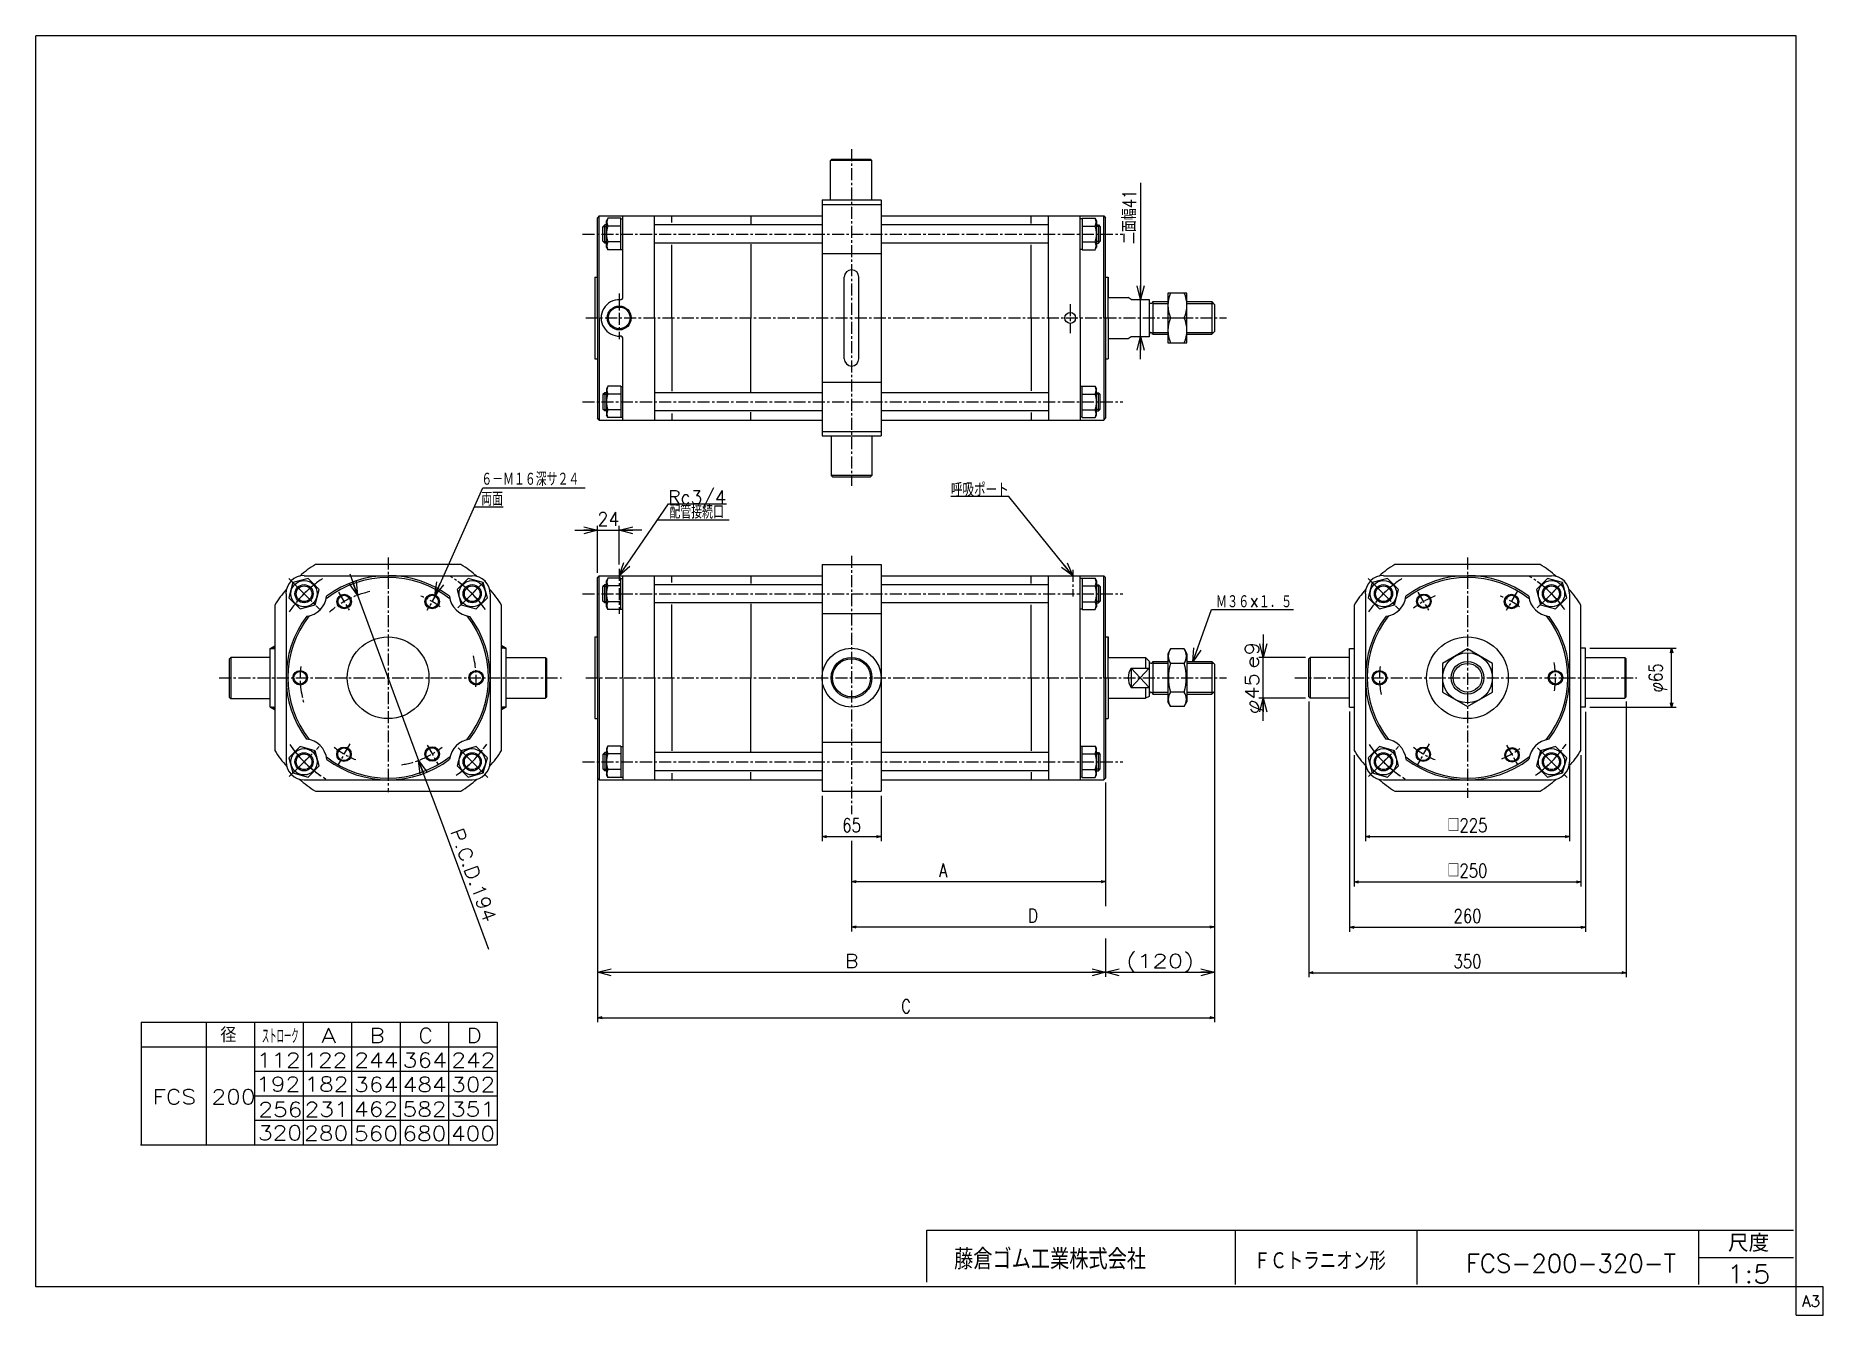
# Model space of a CAD drawing. Header units: millimetres. Extents: x -985 to 985, y -705 to 705.
import ezdxf
from ezdxf.enums import TextEntityAlignment as Align

# ---------------------------------------------------------------- set-up
doc = ezdxf.new("R2010")
doc.units = ezdxf.units.MM
doc.header["$LTSCALE"] = 0.416667
doc.linetypes.add('CENTER', pattern=[50.8, 31.75, -6.35, 6.35, -6.35])
doc.layers.add('ZUWAKU', color=7, linetype='Continuous')
doc.styles.add('dcStyle0', font='txt.shx', dxfattribs={"width": 0.8, "bigfont": 'bigfont'})
doc.dimstyles.new('DaDimRotatedStyle', dxfattribs={"dimtxt": 15, "dimasz": 5.000003, "dimexe": 5, "dimexo": 1.666667, "dimgap": 5, "dimtad": 3, "dimdsep": 46, "dimtxsty": 'dcStyle0', "dimblk1": 'OPEN30', "dimblk2": 'OPEN30', "dimsah": 1, "dimcen": 0.09, "dimclrd": 4, "dimclre": 4, "dimclrt": 4, "dimadec": 0, "dimazin": 2, "dimtfac": 1, "dimtdec": 4, "dimtmove": 0, "dimatfit": 0, "dimfxl": 1, "dimarcsym": 0})

msp = doc.modelspace()

# ---------------------------------------------------------------- texts
at = {"color": 4, "style": 'dcStyle0'}
for s, height, width, p, p2 in [('６－Ｍ１６深サ２４', 15, 0.666667, (-493.957, 208.798), (-385.957, 208.798)), ('両面', 15, 0.666667, (-493.957, 187.103), (-469.957, 187.103)), ('配管接続口', 15, 0.666667, (-286.626, 172.861), (-226.626, 172.861)), ('Ｍ３６×１．５', 15, 0.666667, (315.666, 73.791), (399.666, 73.791)), ('   径', 16.2, 0.952381, (-828.578, -404.216), (-763.778, -404.216)), ('ストローク', 16.2, 0.416667, (-735.779, -405.574), (-695.279, -405.574)), ('FCS-200-320-T', 20, 0.89, (591.31, -657.805), (822.71, -657.805)), ('1:5', 20, 0.8, (878.946, -669.572), (926.946, -669.572))]:
    msp.add_text(s, height=height, dxfattribs=dict(at, width=width)).set_placement(p, p2, align=Align.FIT)
for s, p, p2 in [('A', (-670.329, -404.906), (-654.129, -404.906)), ('B', (-616.875, -404.906), (-600.675, -404.906)), ('C', (-563.421, -404.906), (-547.221, -404.906)), ('D', (-509.967, -404.906), (-493.767, -404.906)), ('112', (-741.592, -431.959), (-692.992, -431.959)), ('122', (-690.174, -431.842), (-641.574, -431.842)), ('244', (-633.965, -431.906), (-585.365, -431.906)), ('364', (-580.511, -431.906), (-531.911, -431.906)), ('242', (-527.057, -431.906), (-478.457, -431.906)), ('192', (-742.139, -458.316), (-693.539, -458.316)), ('182', (-688.937, -458.513), (-640.337, -458.513)), ('364', (-634.109, -458.906), (-585.509, -458.906)), ('484', (-580.655, -458.906), (-532.055, -458.906)), ('302', (-527.201, -458.906), (-478.601, -458.906)), ('FCS 200', (-856.129, -472.406), (-742.729, -472.406)), ('256', (-739.697, -486.414), (-691.097, -486.414)), ('231', (-688.676, -486.185), (-640.076, -486.185)), ('462', (-634.253, -485.906), (-585.653, -485.906)), ('582', (-580.799, -485.906), (-532.199, -485.906)), ('351', (-527.345, -485.906), (-478.745, -485.906)), ('320', (-740.07, -512.131), (-691.47, -512.131)), ('280', (-689.225, -512.513), (-640.625, -512.513)), ('560', (-634.396, -512.906), (-585.796, -512.906)), ('680', (-580.943, -512.906), (-532.343, -512.906)), ('400', (-527.489, -512.906), (-478.889, -512.906))]:
    msp.add_text(s, height=16.2, dxfattribs=at).set_placement(p, p2, align=Align.FIT)
at = {"layer": 'ZUWAKU', "color": 4, "style": 'dcStyle0'}
for s, height, width, p, p2 in [('藤倉ゴム工業株式会社', 22.5, 0.783333, (27.122, -654.479), (238.622, -654.479)), ('尺度', 19, 0.991667, (880.134, -635.093), (925.354, -635.093)), ('ＦＣトラニオン形', 20, 0.758333, (357.359, -655.13), (502.959, -655.13))]:
    msp.add_text(s, height=height, dxfattribs=dict(at, width=width)).set_placement(p, p2, align=Align.FIT)
at = {"layer": 'ZUWAKU', "color": 7, "style": 'dcStyle0', "width": 0.8}
msp.add_text('A3', height=12.5, dxfattribs=at).set_placement((961.537, -695.625), (981.537, -695.625), align=Align.FIT)

# ---------------------------------------------------------------- blocks, each defined once
blk = doc.blocks.new('DC_GROUP_Φ200_1')
at = {"color": 4, "linetype": 'Continuous', "lineweight": 18}
for p, q in [((290.3, 15.2), (291.5, 30.6)), ((290.3, 15.2), (295.3, 29.3)), ((299.1, 27.9), (290.3, 15.2))]:
    blk.add_line(p, q, dxfattribs=at)
blk = doc.blocks.new('DC_GROUP_Φ200_2')
at = {"color": 4, "linetype": 'Continuous', "lineweight": 18}
for p, q in [((-545.3, 88), (-542.9, 103.3)), ((-545.3, 88), (-539.2, 101.7)), ((-535.5, 100), (-545.3, 88))]:
    blk.add_line(p, q, dxfattribs=at)
blk = doc.blocks.new('DC_GROUP_Φ200_3')
at = {"color": 4, "linetype": 'Continuous', "lineweight": 25}
for p, q in [((-701.5, 102.4), (-706, 85.6)), ((-684.8, 106.9), (-701.5, 102.4)), ((-672.5, 94.6), (-684.8, 106.9)), ((-706, 85.6), (-693.7, 73.4)), ((-677, 77.9), (-672.5, 94.6)), ((-693.7, 73.4), (-677, 77.9))]:
    blk.add_line(p, q, dxfattribs=at)
for radius in [14.5, 10, 8.65]:
    blk.add_circle((-689.3, 90.1), radius, dxfattribs=at)
blk = doc.blocks.new('DC_GROUP_Φ200_4')
at = {"color": 4, "linetype": 'Continuous', "lineweight": 25}
for p, q in [((-499.5, -78.4), (-516.3, -82.9)), ((-487.3, -90.6), (-499.5, -78.4)), ((-516.3, -82.9), (-520.7, -99.6)), ((-491.8, -107.4), (-487.3, -90.6)), ((-520.7, -99.6), (-508.5, -111.9)), ((-508.5, -111.9), (-491.8, -107.4))]:
    blk.add_line(p, q, dxfattribs=at)
for radius in [14.5, 10, 8.65]:
    blk.add_circle((-504, -95.1), radius, dxfattribs=at)
blk = doc.blocks.new('DC_GROUP_Φ200_5')
at = {"color": 4, "linetype": 'Continuous', "lineweight": 25}
for p, q in [((-508.5, 106.9), (-520.7, 94.6)), ((-491.8, 102.4), (-508.5, 106.9)), ((-487.3, 85.6), (-491.8, 102.4)), ((-520.7, 94.6), (-516.3, 77.9)), ((-499.5, 73.4), (-487.3, 85.6)), ((-516.3, 77.9), (-499.5, 73.4))]:
    blk.add_line(p, q, dxfattribs=at)
for radius in [14.5, 10, 8.65]:
    blk.add_circle((-504, 90.1), radius, dxfattribs=at)
blk = doc.blocks.new('DC_GROUP_Φ200_6')
at = {"color": 4, "linetype": 'Continuous', "lineweight": 25}
for p, q in [((-693.7, -78.4), (-706, -90.6)), ((-677, -82.9), (-693.7, -78.4)), ((-706, -90.6), (-701.5, -107.4)), ((-672.5, -99.6), (-677, -82.9)), ((-701.5, -107.4), (-684.8, -111.9)), ((-684.8, -111.9), (-672.5, -99.6))]:
    blk.add_line(p, q, dxfattribs=at)
for radius in [14.5, 10, 8.65]:
    blk.add_circle((-689.3, -95.1), radius, dxfattribs=at)
blk = doc.blocks.new('DC_GROUP_Φ200_7')
at = {"color": 4, "linetype": 'Continuous', "lineweight": 25}
for p, q in [((-354.4, -77.7), (-356, -80.5)), ((-340, -77.7), (-354.4, -77.7)), ((-340, -77.7), (-340, -112.3)), ((-340, -78.1), (-340, -111.9)), ((-340, -78.1), (-337.9, -78.1)), ((-356, -80.5), (-356, -109.5)), ((-340, -86.3), (-354.4, -86.3)), ((-354.4, -112.3), (-356, -109.5)), ((-340, -103.7), (-354.4, -103.7)), ((-340, -112.3), (-354.4, -112.3)), ((-340, -111.9), (-337.9, -111.9))]:
    blk.add_line(p, q, dxfattribs=at)
for centre, radius, start, end in [((-346.9, -82), 8.66, 150, 210), ((-332.2, -95), 23.8, 158.7017, 201.2983), ((-346.9, -108), 8.66, 150, 210)]:
    blk.add_arc(centre, radius, start, end, dxfattribs=at)
blk = doc.blocks.new('DC_GROUP_Φ200_8')
at = {"color": 4, "linetype": 'Continuous', "lineweight": 25}
for p, q in [((168.2, -78.1), (166.1, -78.1)), ((168.2, -112.3), (168.2, -77.7)), ((168.2, -77.7), (182.6, -77.7)), ((168.2, -111.9), (168.2, -78.1)), ((182.6, -77.7), (184.2, -80.5)), ((168.2, -86.3), (182.6, -86.3)), ((184.2, -109.5), (184.2, -80.5)), ((168.2, -111.9), (166.1, -111.9)), ((168.2, -103.7), (182.6, -103.7)), ((168.2, -112.3), (182.6, -112.3)), ((182.6, -112.3), (184.2, -109.5))]:
    blk.add_line(p, q, dxfattribs=at)
for centre, radius, start, end in [((175.1, -82), 8.66, 330, 30), ((160.3, -95), 23.8, 338.7017, 21.2983), ((175.1, -108), 8.66, 330, 30)]:
    blk.add_arc(centre, radius, start, end, dxfattribs=at)
blk = doc.blocks.new('DC_GROUP_Φ200_9')
at = {"color": 4, "linetype": 'Continuous', "lineweight": 25}
for p, q in [((265.7, 29.3), (262.7, 24)), ((262.7, 24), (262.7, -29)), ((280.6, 29.3), (265.7, 29.3)), ((280.6, 29.3), (283.7, 24)), ((283.7, 24), (283.7, -29)), ((280.6, 13.4), (265.7, 13.4)), ((280.6, -18.4), (265.7, -18.4)), ((265.7, -34.3), (262.7, -29)), ((280.6, -34.3), (265.7, -34.3)), ((280.6, -34.3), (283.7, -29))]:
    blk.add_line(p, q, dxfattribs=at)
for centre, radius, start, end in [((277.3, 21.3), 14.1, 145.6111, 214.3889), ((269, 21.3), 14.1, 325.6111, 34.3889), ((315.8, -2.5), 52.5, 162.4111, 197.5889), ((230.5, -2.5), 52.5, 342.4111, 17.5889), ((277.3, -26.3), 14.1, 145.6111, 214.3889), ((269, -26.3), 14.1, 325.6111, 34.3889)]:
    blk.add_arc(centre, radius, start, end, dxfattribs=at)
blk = doc.blocks.new('DC_GROUP_Φ200_10')
at = {"color": 4, "linetype": 'Continuous', "lineweight": 25}
for p, q in [((488, 102.4), (483.5, 85.6)), ((504.7, 106.9), (488, 102.4)), ((517, 94.6), (504.7, 106.9)), ((483.5, 85.6), (495.8, 73.4)), ((512.5, 77.9), (517, 94.6)), ((495.8, 73.4), (512.5, 77.9))]:
    blk.add_line(p, q, dxfattribs=at)
for radius in [14.5, 10, 8.65]:
    blk.add_circle((500.3, 90.1), radius, dxfattribs=at)
blk = doc.blocks.new('DC_GROUP_Φ200_11')
at = {"color": 4, "linetype": 'Continuous', "lineweight": 25}
for p, q in [((690, -78.4), (673.3, -82.9)), ((702.3, -90.6), (690, -78.4)), ((673.3, -82.9), (668.8, -99.6)), ((697.8, -107.4), (702.3, -90.6)), ((668.8, -99.6), (681, -111.9)), ((681, -111.9), (697.8, -107.4))]:
    blk.add_line(p, q, dxfattribs=at)
for radius in [14.5, 10, 8.65]:
    blk.add_circle((685.5, -95.1), radius, dxfattribs=at)
blk = doc.blocks.new('DC_GROUP_Φ200_12')
at = {"color": 4, "linetype": 'Continuous', "lineweight": 25}
for p, q in [((681, 106.9), (668.8, 94.6)), ((697.8, 102.4), (681, 106.9)), ((702.3, 85.6), (697.8, 102.4)), ((668.8, 94.6), (673.3, 77.9)), ((690, 73.4), (702.3, 85.6)), ((673.3, 77.9), (690, 73.4))]:
    blk.add_line(p, q, dxfattribs=at)
for radius in [14.5, 10, 8.65]:
    blk.add_circle((685.5, 90.1), radius, dxfattribs=at)
blk = doc.blocks.new('DC_GROUP_Φ200_13')
at = {"color": 4, "linetype": 'Continuous', "lineweight": 25}
for p, q in [((495.8, -78.4), (483.5, -90.6)), ((512.5, -82.9), (495.8, -78.4)), ((483.5, -90.6), (488, -107.4)), ((517, -99.6), (512.5, -82.9)), ((488, -107.4), (504.7, -111.9)), ((504.7, -111.9), (517, -99.6))]:
    blk.add_line(p, q, dxfattribs=at)
for radius in [14.5, 10, 8.65]:
    blk.add_circle((500.3, -95.1), radius, dxfattribs=at)
blk = doc.blocks.new('DC_GROUP_Φ200_14')
at = {"color": 4, "linetype": 'Continuous', "lineweight": 25}
for p, q in [((-354.4, 107.3), (-356, 104.5)), ((-356, 75.5), (-356, 104.5)), ((-340, 107.3), (-354.4, 107.3)), ((-340, 98.7), (-354.4, 98.7)), ((-340, 72.7), (-340, 107.3)), ((-340, 73.1), (-340, 106.9)), ((-340, 106.9), (-337.9, 106.9)), ((-340, 81.3), (-354.4, 81.3)), ((-354.4, 72.7), (-356, 75.5)), ((-340, 72.7), (-354.4, 72.7)), ((-340, 73.1), (-337.9, 73.1))]:
    blk.add_line(p, q, dxfattribs=at)
for centre, radius, start, end in [((-332.2, 90), 23.8, 158.7017, 201.2983), ((-346.9, 103), 8.66, 150, 210), ((-346.9, 77), 8.66, 150, 210)]:
    blk.add_arc(centre, radius, start, end, dxfattribs=at)
blk = doc.blocks.new('DC_GROUP_Φ200_15')
at = {"color": 4, "linetype": 'Continuous', "lineweight": 25}
for p, q in [((168.2, 106.9), (166.1, 106.9)), ((168.2, 107.3), (168.2, 72.7)), ((168.2, 107.3), (182.6, 107.3)), ((168.2, 106.9), (168.2, 73.1)), ((168.2, 98.7), (182.6, 98.7)), ((182.6, 107.3), (184.2, 104.5)), ((184.2, 104.5), (184.2, 75.5)), ((168.2, 81.3), (182.6, 81.3)), ((168.2, 73.1), (166.1, 73.1)), ((168.2, 72.7), (182.6, 72.7)), ((182.6, 72.7), (184.2, 75.5))]:
    blk.add_line(p, q, dxfattribs=at)
for centre, radius, start, end in [((175.1, 103), 8.66, 330, 30), ((160.3, 90), 23.8, 338.7017, 21.2983), ((175.1, 77), 8.66, 330, 30)]:
    blk.add_arc(centre, radius, start, end, dxfattribs=at)
blk = doc.blocks.new('DC_GROUP_Φ200_16')
at = {"color": 4, "linetype": 'Continuous', "lineweight": 25}
for p, q in [((-354.4, 318.8), (-356, 316)), ((-356, 316), (-356, 287)), ((-340, 318.8), (-354.4, 318.8)), ((-340, 318.8), (-340, 284.2)), ((-340, 318.4), (-340, 284.6)), ((-340, 318.4), (-337.9, 318.4)), ((-340, 310.2), (-354.4, 310.2)), ((-354.4, 284.2), (-356, 287)), ((-340, 292.9), (-354.4, 292.9)), ((-340, 284.2), (-354.4, 284.2)), ((-340, 284.6), (-337.9, 284.6))]:
    blk.add_line(p, q, dxfattribs=at)
for centre, radius, start, end in [((-346.9, 314.5), 8.66, 150, 210), ((-332.2, 301.5), 23.8, 158.7017, 201.2983), ((-346.9, 288.5), 8.66, 150, 210)]:
    blk.add_arc(centre, radius, start, end, dxfattribs=at)
blk = doc.blocks.new('DC_GROUP_Φ200_17')
at = {"color": 4, "linetype": 'Continuous', "lineweight": 25}
for p, q in [((168.2, 318.4), (166.1, 318.4)), ((168.2, 284.2), (168.2, 318.8)), ((168.2, 318.8), (182.6, 318.8)), ((168.2, 284.6), (168.2, 318.4)), ((182.6, 318.8), (184.2, 316)), ((184.2, 287), (184.2, 316)), ((168.2, 310.2), (182.6, 310.2)), ((168.2, 284.6), (166.1, 284.6)), ((168.2, 292.9), (182.6, 292.9)), ((168.2, 284.2), (182.6, 284.2)), ((182.6, 284.2), (184.2, 287))]:
    blk.add_line(p, q, dxfattribs=at)
for centre, radius, start, end in [((175.1, 314.5), 8.66, 330, 30), ((160.3, 301.5), 23.8, 338.7017, 21.2983), ((175.1, 288.5), 8.66, 330, 30)]:
    blk.add_arc(centre, radius, start, end, dxfattribs=at)
blk = doc.blocks.new('DC_GROUP_Φ200_18')
at = {"color": 4, "linetype": 'Continuous', "lineweight": 25}
for p, q in [((-354.4, 503.8), (-356, 501)), ((-356, 472), (-356, 501)), ((-340, 503.8), (-354.4, 503.8)), ((-340, 495.2), (-354.4, 495.2)), ((-340, 469.2), (-340, 503.8)), ((-340, 469.6), (-340, 503.4)), ((-340, 503.4), (-337.9, 503.4)), ((-340, 477.9), (-354.4, 477.9)), ((-354.4, 469.2), (-356, 472)), ((-340, 469.2), (-354.4, 469.2)), ((-340, 469.6), (-337.9, 469.6))]:
    blk.add_line(p, q, dxfattribs=at)
for centre, radius, start, end in [((-332.2, 486.5), 23.8, 158.7017, 201.2983), ((-346.9, 499.5), 8.66, 150, 210), ((-346.9, 473.5), 8.66, 150, 210)]:
    blk.add_arc(centre, radius, start, end, dxfattribs=at)
blk = doc.blocks.new('DC_GROUP_Φ200_19')
at = {"color": 4, "linetype": 'Continuous', "lineweight": 25}
for p, q in [((168.2, 503.4), (166.1, 503.4)), ((168.2, 503.8), (168.2, 469.2)), ((168.2, 503.8), (182.6, 503.8)), ((168.2, 503.4), (168.2, 469.6)), ((168.2, 495.2), (182.6, 495.2)), ((182.6, 503.8), (184.2, 501)), ((184.2, 501), (184.2, 472)), ((168.2, 477.9), (182.6, 477.9)), ((168.2, 469.6), (166.1, 469.6)), ((168.2, 469.2), (182.6, 469.2)), ((182.6, 469.2), (184.2, 472))]:
    blk.add_line(p, q, dxfattribs=at)
for centre, radius, start, end in [((175.1, 499.5), 8.66, 330, 30), ((160.3, 486.5), 23.8, 338.7017, 21.2983), ((175.1, 473.5), 8.66, 330, 30)]:
    blk.add_arc(centre, radius, start, end, dxfattribs=at)
blk = doc.blocks.new('DC_GROUP_Φ200_20')
at = {"color": 4, "linetype": 'Continuous', "lineweight": 13}
for p, q in [((283.7, 421.5), (262.7, 421.5)), ((262.7, 421.5), (262.7, 366.5)), ((283.7, 366.5), (283.7, 421.5)), ((265.7, 394), (280.6, 394)), ((262.7, 366.5), (283.7, 366.5))]:
    blk.add_line(p, q, dxfattribs=at)
for centre, start, end in [((295.3, 407.8), 155.068, 204.932), ((251.1, 407.8), 335.068, 24.932), ((295.3, 380.3), 155.068, 204.932), ((251.1, 380.3), 335.068, 24.932)]:
    blk.add_arc(centre, 32.6, start, end, dxfattribs=at)
blk = doc.blocks.new('DC_GROUP_Φ200_21')
at = {"color": 4, "linetype": 'Continuous', "lineweight": 13}
for p, q in [((592.9, 29.3), (565.4, 13.4)), ((620.4, 13.4), (592.9, 29.3)), ((565.4, 13.4), (565.4, -18.4)), ((620.4, -18.4), (620.4, 13.4)), ((565.4, -18.4), (592.9, -34.3)), ((592.9, -34.3), (620.4, -18.4))]:
    blk.add_line(p, q, dxfattribs=at)
for radius in [27.5, 18, 15.8]:
    blk.add_circle((592.9, -2.5), radius, dxfattribs=at)
blk = doc.blocks.new('DC_GROUP_Φ200_23')
at = {"color": 4, "linetype": 'Continuous', "lineweight": 18}
for p, q in [((-630.3, 88.5), (-639.3, 101.1)), ((-630.3, 88.5), (-635.5, 102.5)), ((-631.8, 103.9), (-630.3, 88.5))]:
    blk.add_line(p, q, dxfattribs=at)
blk = doc.blocks.new('DC_GROUP_Φ200_24')
at = {"color": 4, "linetype": 'Continuous', "lineweight": 18}
for p, q in [((-561.5, -108.9), (-563, -93.5)), ((-563, -93.5), (-554, -106.1)), ((-563, -93.5), (-557.7, -107.5))]:
    blk.add_line(p, q, dxfattribs=at)
blk = doc.blocks.new('DC_GROUP_Φ200_22')
at = {"color": 4, "linetype": 'Continuous', "lineweight": 13}
for p, q in [((-639, 111.9), (-630.3, 88.5)), ((-630.3, 88.5), (-563, -93.5)), ((-537.6, -161.8), (-563, -93.5)), ((-485.7, -302), (-537.6, -161.8))]:
    blk.add_line(p, q, dxfattribs=at)
at = {"linetype": 'Continuous'}
for name in ['DC_GROUP_Φ200_23', 'DC_GROUP_Φ200_24']:
    blk.add_blockref(name, (0, 0), dxfattribs=at)
at = {"color": 4, "style": 'dcStyle0', "width": 0.8}
blk.add_text('P.C.D.194', height=15, rotation=-69.6802, dxfattribs=at).set_placement((-528.6, -172), (-491, -273.2), align=Align.FIT)
blk = doc.blocks.new('DC_GROUP_Φ200_26')
at = {"color": 4, "linetype": 'Continuous', "lineweight": 18}
for p, q in [((232.7, 414.5), (228.7, 429.5)), ((236.7, 429.5), (232.7, 414.5)), ((232.7, 414.5), (232.7, 429.5))]:
    blk.add_line(p, q, dxfattribs=at)
blk = doc.blocks.new('DC_GROUP_Φ200_27')
at = {"color": 4, "linetype": 'Continuous', "lineweight": 18}
for p, q in [((228.7, 358.5), (232.7, 373.5)), ((232.7, 373.5), (236.7, 358.5)), ((232.7, 373.5), (232.7, 358.5))]:
    blk.add_line(p, q, dxfattribs=at)
blk = doc.blocks.new('DC_GROUP_Φ200_25')
at = {"color": 4, "linetype": 'Continuous', "lineweight": 13}
for p, q in [((232.7, 542.9), (232.7, 414.5)), ((232.7, 373.5), (232.7, 414.5)), ((232.7, 348.5), (232.7, 373.5))]:
    blk.add_line(p, q, dxfattribs=at)
at = {"linetype": 'Continuous'}
for name in ['DC_GROUP_Φ200_26', 'DC_GROUP_Φ200_27']:
    blk.add_blockref(name, (0, 0), dxfattribs=at)
at = {"color": 4, "style": 'dcStyle0', "width": 0.714286}
blk.add_text('二面幅41', height=15, rotation=90, dxfattribs=at).set_placement((227.7, 475.4), (227.7, 535.4), align=Align.FIT)
blk = doc.blocks.new('DC_GROUP_Φ200_28')
at = {"color": 4, "linetype": 'Continuous', "lineweight": 13}
for radius in [8, 6.92]:
    blk.add_circle((-548.1, 81.5), radius, dxfattribs=at)
blk = doc.blocks.new('DC_GROUP_Φ200_29')
at = {"color": 4, "linetype": 'Continuous', "lineweight": 13}
for radius in [8, 6.92]:
    blk.add_circle((-645.1, 81.5), radius, dxfattribs=at)
blk = doc.blocks.new('DC_GROUP_Φ200_30')
at = {"color": 4, "linetype": 'Continuous', "lineweight": 13}
for radius in [8, 6.92]:
    blk.add_circle((-693.6, -2.5), radius, dxfattribs=at)
blk = doc.blocks.new('DC_GROUP_Φ200_31')
at = {"color": 4, "linetype": 'Continuous', "lineweight": 13}
for radius in [8, 6.92]:
    blk.add_circle((-645.3, -86.8), radius, dxfattribs=at)
blk = doc.blocks.new('DC_GROUP_Φ200_32')
at = {"color": 4, "linetype": 'Continuous', "lineweight": 13}
for radius in [8, 6.92]:
    blk.add_circle((-548.1, -86.5), radius, dxfattribs=at)
blk = doc.blocks.new('DC_GROUP_Φ200_33')
at = {"color": 4, "linetype": 'Continuous', "lineweight": 13}
for radius in [8, 6.92]:
    blk.add_circle((-499.6, -2.5), radius, dxfattribs=at)
blk = doc.blocks.new('DC_GROUP_Φ200_34')
at = {"color": 4, "linetype": 'Continuous', "lineweight": 13}
for radius in [8, 6.92]:
    blk.add_circle((544.9, 81.8), radius, dxfattribs=at)
blk = doc.blocks.new('DC_GROUP_Φ200_35')
at = {"color": 4, "linetype": 'Continuous', "lineweight": 13}
for radius in [8, 6.92]:
    blk.add_circle((495.9, -2.5), radius, dxfattribs=at)
blk = doc.blocks.new('DC_GROUP_Φ200_36')
at = {"color": 4, "linetype": 'Continuous', "lineweight": 13}
for radius in [8, 6.92]:
    blk.add_circle((641.4, 81.5), radius, dxfattribs=at)
blk = doc.blocks.new('DC_GROUP_Φ200_37')
at = {"color": 4, "linetype": 'Continuous', "lineweight": 13}
for radius in [8, 6.92]:
    blk.add_circle((689.9, -2.5), radius, dxfattribs=at)
blk = doc.blocks.new('DC_GROUP_Φ200_38')
at = {"color": 4, "linetype": 'Continuous', "lineweight": 13}
for radius in [8, 6.92]:
    blk.add_circle((642, -87.5), radius, dxfattribs=at)
blk = doc.blocks.new('DC_GROUP_Φ200_39')
at = {"color": 4, "linetype": 'Continuous', "lineweight": 13}
for radius in [8, 6.92]:
    blk.add_circle((544.2, -86.8), radius, dxfattribs=at)
blk = doc.blocks.new('DC_GROUP_Φ200_41')
at = {"color": 4, "linetype": 'Continuous', "lineweight": 18}
for p, q in [((-341.9, 110), (-336.7, 124.6)), ((-341.9, 110), (-333.4, 122.4)), ((-330.1, 120.1), (-341.9, 110))]:
    blk.add_line(p, q, dxfattribs=at)
blk = doc.blocks.new('DC_GROUP_Φ200_40')
at = {"color": 4, "linetype": 'Continuous', "lineweight": 13}
for p, q in [((-341.9, 110), (-287.8, 189)), ((-287.8, 189), (-223.8, 189))]:
    blk.add_line(p, q, dxfattribs=at)
at = {"linetype": 'Continuous'}
blk.add_blockref('DC_GROUP_Φ200_41', (0, 0), dxfattribs=at)
at = {"color": 4, "style": 'dcStyle0', "width": 0.85}
blk.add_text('Rc3/4', height=15, dxfattribs=at).set_placement((-287.8, 189), (-224, 189), align=Align.FIT)
blk = doc.blocks.new('DC_GROUP_Φ200_43')
at = {"color": 4, "linetype": 'Continuous', "lineweight": 18}
for p, q in [((158.1, 110), (145.5, 119.1)), ((158.1, 110), (148.7, 121.7)), ((151.8, 124.2), (158.1, 110))]:
    blk.add_line(p, q, dxfattribs=at)
blk = doc.blocks.new('DC_GROUP_Φ200_42')
at = {"color": 4, "linetype": 'Continuous', "lineweight": 13}
for p, q in [((87.6, 197.2), (23.6, 197.2)), ((158.1, 110), (87.6, 197.2))]:
    blk.add_line(p, q, dxfattribs=at)
at = {"linetype": 'Continuous'}
blk.add_blockref('DC_GROUP_Φ200_43', (0, 0), dxfattribs=at)
at = {"color": 4, "style": 'dcStyle0', "width": 0.708333}
blk.add_text('呼吸ポート', height=15, dxfattribs=at).set_placement((23.6, 197.2), (87.4, 197.2), align=Align.FIT)
blk = doc.blocks.new('DC_GROUP_Φ200_44')
at = {"color": 4, "linetype": 'Continuous', "lineweight": 25}
for p, q in [((-471.6, 32.6), (-471.5, 32.8)), ((-471.6, 31.8), (-470.9, 32.5)), ((-471.6, 30.9), (-470.4, 32.2)), ((-471.6, 30.1), (-469.9, 31.9)), ((-470.9, 30), (-469.3, 31.5)), ((-470, 30), (-468.8, 31.2)), ((-469.2, 30), (-468.2, 30.9)), ((-468.3, 30), (-467.7, 30.6)), ((-467.5, 30), (-467.2, 30.3))]:
    blk.add_line(p, q, dxfattribs=at)
blk = doc.blocks.new('DC_GROUP_Φ200_45')
at = {"color": 4, "linetype": 'Continuous', "lineweight": 25}
for p, q in [((-471.6, -35.1), (-469.9, -36.9)), ((-471.6, -36), (-470.4, -37.2)), ((-471.6, -36.8), (-471, -37.5)), ((-471.6, -37.7), (-471.5, -37.8)), ((-470.9, -35), (-469.4, -36.6)), ((-470.1, -35), (-468.8, -36.3)), ((-469.2, -35), (-468.3, -36)), ((-468.4, -35), (-467.7, -35.6)), ((-467.5, -35), (-467.2, -35.3)), ((-466.7, -35), (-466.7, -35))]:
    blk.add_line(p, q, dxfattribs=at)
blk = doc.blocks.new('DC_GROUP_Φ200_46')
at = {"color": 4, "linetype": 'Continuous', "lineweight": 25}
for p, q in [((-725.8, 29.8), (-726.1, 30.1)), ((-725, 29.8), (-725.6, 30.4)), ((-724.1, 29.8), (-725, 30.7)), ((-723.3, 29.8), (-724.5, 31)), ((-722.4, 29.8), (-724, 31.3)), ((-721.6, 29.9), (-723.4, 31.7)), ((-721.6, 30.7), (-722.9, 32)), ((-721.6, 31.6), (-722.3, 32.3)), ((-721.6, 32.4), (-721.8, 32.6))]:
    blk.add_line(p, q, dxfattribs=at)
blk = doc.blocks.new('DC_GROUP_Φ200_47')
at = {"color": 4, "linetype": 'Continuous', "lineweight": 25}
for p, q in [((-726.6, -34.8), (-726.6, -34.8)), ((-725.7, -34.8), (-726.1, -35.1)), ((-724.9, -34.8), (-725.5, -35.4)), ((-724, -34.8), (-725, -35.8)), ((-723.2, -34.8), (-724.5, -36.1)), ((-722.3, -34.8), (-723.9, -36.4)), ((-721.6, -34.9), (-723.4, -36.7)), ((-721.6, -35.8), (-722.8, -37)), ((-721.6, -36.6), (-722.3, -37.3)), ((-721.6, -37.5), (-721.8, -37.6))]:
    blk.add_line(p, q, dxfattribs=at)
blk = doc.blocks.new('DC_GROUP_Φ200_49')
at = {"color": 4, "linetype": 'Continuous', "lineweight": 18}
for p, q in [((367.9, 20), (363.9, 35)), ((371.9, 35), (367.9, 20)), ((367.9, 20), (367.9, 35))]:
    blk.add_line(p, q, dxfattribs=at)
blk = doc.blocks.new('DC_GROUP_Φ200_50')
at = {"color": 4, "linetype": 'Continuous', "lineweight": 18}
for p, q in [((363.9, -40), (367.9, -25)), ((367.9, -25), (371.9, -40)), ((367.9, -25), (367.9, -40))]:
    blk.add_line(p, q, dxfattribs=at)
blk = doc.blocks.new('DC_GROUP_Φ200_48')
at = {"color": 4, "linetype": 'Continuous', "lineweight": 13}
for p, q in [((367.9, 45), (367.9, 20)), ((414.4, 20), (362.9, 20)), ((367.9, -25), (367.9, 20)), ((414.4, -25), (362.9, -25)), ((367.9, -50), (367.9, -25))]:
    blk.add_line(p, q, dxfattribs=at)
at = {"linetype": 'Continuous'}
for name in ['DC_GROUP_Φ200_49', 'DC_GROUP_Φ200_50']:
    blk.add_blockref(name, (0, 0), dxfattribs=at)
at = {"color": 4, "style": 'dcStyle0'}
blk.add_text('e9', height=15, rotation=90, dxfattribs=at).set_placement((362.9, 7.5), (362.9, 37.5), align=Align.FIT)
at = {"color": 4, "style": 'dcStyle0', "width": 0.9375}
blk.add_text('φ45', height=15, rotation=90, dxfattribs=at).set_placement((362.9, -42.5), (362.9, 2.5), align=Align.FIT)
blk = doc.blocks.new('DC_GROUP_Φ200_52')
at = {"color": 4, "linetype": 'Continuous', "lineweight": 18}
for p, q in [((-365.9, -327.1), (-350.9, -323.1)), ((-350.9, -331.1), (-365.9, -327.1)), ((-365.9, -327.1), (-350.9, -327.1))]:
    blk.add_line(p, q, dxfattribs=at)
blk = doc.blocks.new('DC_GROUP_Φ200_53')
at = {"color": 4, "linetype": 'Continuous', "lineweight": 18}
for p, q in [((179.1, -323.1), (194.1, -327.1)), ((194.1, -327.1), (179.1, -331.1)), ((194.1, -327.1), (179.1, -327.1))]:
    blk.add_line(p, q, dxfattribs=at)
blk = doc.blocks.new('DC_GROUP_Φ200_54')
at = {"color": 4, "linetype": 'Continuous', "lineweight": 18}
for p, q in [((194.1, -327.1), (209.1, -323.1)), ((209.1, -331.1), (194.1, -327.1)), ((194.1, -327.1), (209.1, -327.1))]:
    blk.add_line(p, q, dxfattribs=at)
blk = doc.blocks.new('DC_GROUP_Φ200_55')
at = {"color": 4, "linetype": 'Continuous', "lineweight": 18}
for p, q in [((299.1, -323.1), (314.1, -327.1)), ((314.1, -327.1), (299.1, -331.1)), ((314.1, -327.1), (299.1, -327.1))]:
    blk.add_line(p, q, dxfattribs=at)
blk = doc.blocks.new('DC_GROUP_Φ200_51')
at = {"color": 4, "linetype": 'Continuous', "lineweight": 13}
for p, q in [((314.1, -22.5), (314.1, -332.1)), ((-365.9, -118), (-365.9, -332.1)), ((194.1, -118), (194.1, -254.3)), ((194.1, -289.9), (194.1, -332.1)), ((-365.9, -327.1), (194.1, -327.1)), ((194.1, -327.1), (314.1, -327.1))]:
    blk.add_line(p, q, dxfattribs=at)
at = {"linetype": 'Continuous'}
for name in ['DC_GROUP_Φ200_52', 'DC_GROUP_Φ200_53', 'DC_GROUP_Φ200_54', 'DC_GROUP_Φ200_55']:
    blk.add_blockref(name, (0, 0), dxfattribs=at)
at = {"color": 4, "style": 'dcStyle0'}
for s, p, p2 in [('B', (-93.4, -322.1), (-78.4, -322.1)), ('(120)', (216.6, -322.1), (291.6, -322.1))]:
    blk.add_text(s, height=15, dxfattribs=at).set_placement(p, p2, align=Align.FIT)
blk = doc.blocks.new('DC_GROUP_Φ200_57')
at = {"color": 4, "linetype": 'Continuous', "lineweight": 18}
for p, q in [((-341.9, 160), (-326.9, 164)), ((-326.9, 156), (-341.9, 160)), ((-341.9, 160), (-326.9, 160))]:
    blk.add_line(p, q, dxfattribs=at)
blk = doc.blocks.new('DC_GROUP_Φ200_58')
at = {"color": 4, "linetype": 'Continuous', "lineweight": 18}
for p, q in [((-380.9, 164), (-365.9, 160)), ((-365.9, 160), (-380.9, 156)), ((-365.9, 160), (-380.9, 160))]:
    blk.add_line(p, q, dxfattribs=at)
blk = doc.blocks.new('DC_GROUP_Φ200_56')
at = {"color": 4, "linetype": 'Continuous', "lineweight": 13}
for p, q in [((-390.9, 160), (-365.9, 160)), ((-365.9, 113), (-365.9, 165)), ((-365.9, 160), (-341.9, 160)), ((-341.9, 122.5), (-341.9, 165)), ((-316.9, 160), (-341.9, 160))]:
    blk.add_line(p, q, dxfattribs=at)
at = {"linetype": 'Continuous'}
for name in ['DC_GROUP_Φ200_58', 'DC_GROUP_Φ200_57']:
    blk.add_blockref(name, (0, 0), dxfattribs=at)
at = {"color": 4, "style": 'dcStyle0', "width": 0.8}
blk.add_text('24', height=15, dxfattribs=at).set_placement((-365.9, 165), (-341.9, 165), align=Align.FIT)
blk = doc.blocks.new('_OPEN30')
at = {"color": 0, "linetype": 'ByBlock', "lineweight": -2}
for p, q in [((-1, 0.267949), (0, 0)), ((0, 0), (-1, -0.267949)), ((0, 0), (-1, 0))]:
    blk.add_line(p, q, dxfattribs=at)
blk = doc.blocks.new('*D59')
at = {"color": 4, "linetype": 'Continuous', "lineweight": 13}
for p, q in [((727.9, 30), (822.9, 30)), ((817.9, -35), (817.9, 30)), ((727.9, -35), (822.9, -35))]:
    blk.add_line(p, q, dxfattribs=at)
at = {"color": 4, "xscale": 5.000004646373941, "yscale": 4.999982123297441}
for p, rotation in [((817.9, 30), 90), ((817.9, -35), 270)]:
    blk.add_blockref('_OPEN30', p, dxfattribs=dict(at, rotation=rotation))
at = {"color": 4, "insert": (812.9, -2.5), "char_height": 15, "width": 60.938, "attachment_point": 8, "rotation": 90, "style": 'dcStyle0'}
blk.add_mtext('\\T1.00;φ65', dxfattribs=at)
blk = doc.blocks.new('*D60')
at = {"color": 4, "linetype": 'Continuous', "lineweight": 13}
for p, q in [((480.4, -100), (480.4, -182.5)), ((705.4, -100), (705.4, -182.5)), ((480.4, -177.5), (705.4, -177.5))]:
    blk.add_line(p, q, dxfattribs=at)
at = {"color": 4, "xscale": 5.000004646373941, "yscale": 4.999982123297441}
for p, rotation in [((480.4, -177.5), 180), ((705.4, -177.5), 360)]:
    blk.add_blockref('_OPEN30', p, dxfattribs=dict(at, rotation=rotation))
at = {"color": 4, "insert": (592.9, -172.5), "char_height": 15, "width": 75, "attachment_point": 8, "style": 'dcStyle0'}
blk.add_mtext('\\T1.00;□225', dxfattribs=at)
blk = doc.blocks.new('*D61')
at = {"color": 4, "linetype": 'Continuous', "lineweight": 13}
for p, q in [((467.9, -87.7), (467.9, -232.5)), ((717.9, -87.7), (717.9, -232.5)), ((467.9, -227.5), (717.9, -227.5))]:
    blk.add_line(p, q, dxfattribs=at)
at = {"color": 4, "xscale": 5.000004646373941, "yscale": 4.999982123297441}
for p, rotation in [((467.9, -227.5), 180), ((717.9, -227.5), 360)]:
    blk.add_blockref('_OPEN30', p, dxfattribs=dict(at, rotation=rotation))
at = {"color": 4, "insert": (592.9, -222.5), "char_height": 15, "width": 75, "attachment_point": 8, "style": 'dcStyle0'}
blk.add_mtext('\\T1.00;□250', dxfattribs=at)
blk = doc.blocks.new('*D62')
at = {"color": 4, "linetype": 'Continuous', "lineweight": 13}
for p, q in [((462.9, -39.8), (462.9, -282.5)), ((722.9, -40), (722.9, -282.5)), ((462.9, -277.5), (722.9, -277.5))]:
    blk.add_line(p, q, dxfattribs=at)
at = {"color": 4, "xscale": 5.000004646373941, "yscale": 4.999982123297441}
for p, rotation in [((462.9, -277.5), 180), ((722.9, -277.5), 360)]:
    blk.add_blockref('_OPEN30', p, dxfattribs=dict(at, rotation=rotation))
at = {"color": 4, "insert": (592.9, -272.5), "char_height": 15, "width": 60.938, "attachment_point": 8, "style": 'dcStyle0'}
blk.add_mtext('\\T1.00;260', dxfattribs=at)
blk = doc.blocks.new('*D63')
at = {"color": 4, "linetype": 'Continuous', "lineweight": 13}
for p, q in [((417.9, -28.5), (417.9, -332.5)), ((767.9, -28.5), (767.9, -332.5)), ((417.9, -327.5), (767.9, -327.5))]:
    blk.add_line(p, q, dxfattribs=at)
at = {"color": 4, "xscale": 5.000004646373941, "yscale": 4.999982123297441}
for p, rotation in [((417.9, -327.5), 180), ((767.9, -327.5), 360)]:
    blk.add_blockref('_OPEN30', p, dxfattribs=dict(at, rotation=rotation))
at = {"color": 4, "insert": (592.9, -322.5), "char_height": 15, "width": 60.938, "attachment_point": 8, "style": 'dcStyle0'}
blk.add_mtext('\\T1.00;350', dxfattribs=at)
blk = doc.blocks.new('*D64')
at = {"color": 4, "linetype": 'Continuous', "lineweight": 13}
for p, q in [((-118.4, -132.5), (-118.4, -182.5)), ((-53.4, -132.5), (-53.4, -182.5)), ((-118.4, -177.5), (-53.4, -177.5))]:
    blk.add_line(p, q, dxfattribs=at)
at = {"color": 4, "xscale": 5.000004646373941, "yscale": 4.999982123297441}
for p, rotation in [((-118.4, -177.5), 180), ((-53.4, -177.5), 360)]:
    blk.add_blockref('_OPEN30', p, dxfattribs=dict(at, rotation=rotation))
at = {"color": 4, "insert": (-85.9, -172.5), "char_height": 15, "width": 46.875, "attachment_point": 8, "style": 'dcStyle0'}
blk.add_mtext('\\T1.00;65', dxfattribs=at)
blk = doc.blocks.new('*D65')
at = {"color": 4, "linetype": 'Continuous', "lineweight": 13}
for p, q in [((194.1, -118), (194.1, -232.1)), ((-85.9, -182.2), (-85.9, -232.1)), ((-85.9, -227.1), (194.1, -227.1))]:
    blk.add_line(p, q, dxfattribs=at)
at = {"color": 4, "xscale": 5.000004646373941, "yscale": 4.999982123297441}
for p, rotation in [((-85.9, -227.1), 180), ((194.1, -227.1), 360)]:
    blk.add_blockref('_OPEN30', p, dxfattribs=dict(at, rotation=rotation))
at = {"color": 4, "insert": (15, -222.1), "char_height": 15, "width": 32.812, "attachment_point": 8, "style": 'dcStyle0'}
blk.add_mtext('\\T1.00;A', dxfattribs=at)
blk = doc.blocks.new('*D66')
at = {"color": 4, "linetype": 'Continuous', "lineweight": 13}
for p, q in [((314.1, -22.5), (314.1, -282.1)), ((-85.9, -200), (-85.9, -282.1)), ((-85.9, -277.1), (314.1, -277.1))]:
    blk.add_line(p, q, dxfattribs=at)
at = {"color": 4, "xscale": 5.000004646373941, "yscale": 4.999982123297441}
for p, rotation in [((-85.9, -277.1), 180), ((314.1, -277.1), 360)]:
    blk.add_blockref('_OPEN30', p, dxfattribs=dict(at, rotation=rotation))
at = {"color": 4, "insert": (114.1, -272.1), "char_height": 15, "width": 32.812, "attachment_point": 8, "style": 'dcStyle0'}
blk.add_mtext('\\T1.00;D', dxfattribs=at)
blk = doc.blocks.new('*D67')
at = {"color": 4, "linetype": 'Continuous', "lineweight": 13}
for p, q in [((-365.9, -7.5), (-365.9, -382.1)), ((314.1, -7.5), (314.1, -382.1)), ((-365.9, -377.1), (314.1, -377.1))]:
    blk.add_line(p, q, dxfattribs=at)
at = {"color": 4, "xscale": 5.000004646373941, "yscale": 4.999982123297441}
for p, rotation in [((-365.9, -377.1), 180), ((314.1, -377.1), 360)]:
    blk.add_blockref('_OPEN30', p, dxfattribs=dict(at, rotation=rotation))
at = {"color": 4, "insert": (-25.9, -372.1), "char_height": 15, "width": 32.812, "attachment_point": 8, "style": 'dcStyle0'}
blk.add_mtext('\\T1.00;C', dxfattribs=at)

# ---------------------------------------------------------------- dimensions: what is measured, and where the dimension line sits
at = {"linetype": 'Continuous', "lineweight": 13}
dim = msp.add_linear_dim(base=(817.894, 30), p1=(726.228, -35), p2=(726.228, 30), angle=90, text='φ<>', dimstyle='DaDimRotatedStyle', override={"dimtxt": 15, "dimasz": 5.000003, "dimexe": 5, "dimexo": 1.666667, "dimgap": 5, "dimtad": 3, "dimtih": 0, "dimtoh": 0, "dimdec": 2, "dimzin": 8, "dimtxsty": 'dcStyle0', "dimblk1": 'OPEN30', "dimblk2": 'OPEN30', "dimsah": 1, "dimclrd": 4, "dimclre": 4, "dimclrt": 4, "dimazin": 2, "dimtofl": 1, "dimatfit": 0, "dimtolj": 0, "dimtzin": 8}, dxfattribs=at)
dim.commit()
dim.dimension.update_dxf_attribs({"geometry": '*D59', "text_midpoint": (817.894, -2.5)})
for base, p1, p2, text, picture, middle in [((314.088, -377.131), (-365.912, -5.833), (314.088, -5.833), 'C', '*D67', (-25.912, -377.131)), ((314.088, -277.131), (-85.912, -198.359), (314.088, -20.833), 'D', '*D66', (114.088, -277.131)), ((717.894, -227.5), (467.894, -86.003), (717.894, -86.003), '□<>', '*D61', (592.894, -227.5)), ((705.394, -177.5), (480.394, -98.333), (705.394, -98.333), '□<>', '*D60', (592.894, -177.5)), ((194.088, -227.131), (-85.912, -180.552), (194.088, -116.333), 'A', '*D65', (14.996, -227.131))]:
    dim = msp.add_linear_dim(base=base, p1=p1, p2=p2, text=text, dimstyle='DaDimRotatedStyle', override={"dimtxt": 15, "dimasz": 5.000003, "dimexe": 5, "dimexo": 1.666667, "dimgap": 5, "dimtad": 3, "dimtih": 0, "dimtoh": 0, "dimdec": 2, "dimzin": 8, "dimtxsty": 'dcStyle0', "dimblk1": 'OPEN30', "dimblk2": 'OPEN30', "dimsah": 1, "dimclrd": 4, "dimclre": 4, "dimclrt": 4, "dimazin": 2, "dimtofl": 1, "dimatfit": 0, "dimtolj": 0, "dimtzin": 8}, dxfattribs=at)
    dim.commit()
    dim.dimension.update_dxf_attribs({"geometry": picture, "text_midpoint": middle})
for base, p1, p2, picture, middle in [((767.894, -327.5), (417.894, -26.833), (767.894, -26.833), '*D63', (592.894, -327.5)), ((722.894, -277.5), (462.894, -38.133), (722.894, -38.333), '*D62', (592.894, -277.5)), ((-53.412, -177.5), (-118.412, -130.833), (-53.412, -130.833), '*D64', (-85.912, -177.5))]:
    dim = msp.add_linear_dim(base=base, p1=p1, p2=p2, dimstyle='DaDimRotatedStyle', override={"dimtxt": 15, "dimasz": 5.000003, "dimexe": 5, "dimexo": 1.666667, "dimgap": 5, "dimtad": 3, "dimtih": 0, "dimtoh": 0, "dimdec": 2, "dimzin": 8, "dimtxsty": 'dcStyle0', "dimblk1": 'OPEN30', "dimblk2": 'OPEN30', "dimsah": 1, "dimclrd": 4, "dimclre": 4, "dimclrt": 4, "dimazin": 2, "dimtofl": 1, "dimatfit": 0, "dimtolj": 0, "dimtzin": 8}, dxfattribs=at)
    dim.commit()
    dim.dimension.update_dxf_attribs({"geometry": picture, "text_midpoint": middle})

# ---------------------------------------------------------------- linework, layer by layer
at = {"color": 4, "linetype": 'CENTER', "lineweight": 25}
for p, q in [((-85.912, 580.139), (-85.912, 208.927)), ((-382.558, 486.519), (213.227, 486.519)), ((-341.912, 420.876), (-341.912, 370.649)), ((-378.762, 394.019), (327.278, 394.019)), ((155.088, 409.069), (155.088, 377.16)), ((-382.558, 301.519), (213.227, 301.519)), ((-596.635, 129.985), (-596.635, -128.388)), ((-85.912, 131.797), (-85.912, -152.92)), ((592.894, 129.985), (592.894, -134.74)), ((-705.915, 106.78), (-671.662, 72.527)), ((-697.912, 98.778), (-680.744, 81.609)), ((-519.715, 74.419), (-489.23, 104.905)), ((-513.311, 80.823), (-492.579, 101.556)), ((-341.912, 117.526), (-341.912, 67.934)), ((158.088, 116.283), (158.088, 87.025)), ((483.614, 106.78), (517.867, 72.527)), ((491.617, 98.778), (508.785, 81.609)), ((669.813, 74.419), (700.299, 104.905)), ((676.217, 80.823), (696.95, 101.556)), ((-651.189, 91.991), (-639.585, 71.892)), ((-541.385, 93.196), (-553.87, 71.57)), ((-382.558, 90), (213.227, 90)), ((538.34, 91.991), (549.944, 71.892)), ((648.144, 93.196), (635.658, 71.57)), ((-782.877, -2.5), (-405.564, -2.5)), ((-378.762, -2.5), (327.278, -2.5)), ((402.458, -2.5), (779.694, -2.5)), ((-705.527, -111.392), (-672.495, -78.361)), ((-638.718, -75.391), (-651.885, -98.196)), ((-553.766, -76.75), (-541.385, -98.196)), ((484.002, -111.392), (517.034, -78.361)), ((550.81, -75.391), (537.644, -98.196)), ((635.762, -76.75), (648.144, -98.196)), ((-699.57, -105.435), (-680.459, -86.324)), ((-519.561, -79.574), (-486.595, -112.54)), ((-512.299, -86.836), (-494.16, -104.975)), ((-382.558, -95), (213.227, -95)), ((489.959, -105.435), (509.07, -86.324)), ((669.968, -79.574), (702.934, -112.54)), ((677.23, -86.836), (695.369, -104.975))]:
    msp.add_line(p, q, dxfattribs=at)
at = {"color": 4, "linetype": 'Continuous', "lineweight": 25}
for p, q in [((-107.712, 569.019), (-109.212, 567.519)), ((-109.212, 524.019), (-109.212, 567.519)), ((-63.412, 567.519), (-109.212, 567.519)), ((-107.712, 569.019), (-64.912, 569.019)), ((-64.912, 569.019), (-63.412, 567.519)), ((-63.412, 524.019), (-63.412, 567.519)), ((-118.412, 524.019), (-118.412, 264.019)), ((-118.412, 519.019), (-53.412, 519.019)), ((-118.212, 524.019), (-53.612, 524.019)), ((-53.412, 524.019), (-53.412, 264.019)), ((-363.912, 506.519), (-365.912, 504.519)), ((-363.912, 506.519), (-365.912, 504.519)), ((-365.912, 439.019), (-365.912, 504.519)), ((-365.912, 394.019), (-365.912, 504.519)), ((-363.912, 394.019), (-363.912, 506.519)), ((-363.912, 506.519), (-118.412, 506.519)), ((-363.912, 506.519), (-118.412, 506.519)), ((-357.912, 496.519), (-359.912, 494.519)), ((-359.912, 478.519), (-359.912, 494.519)), ((-359.512, 494.919), (-356.012, 494.919)), ((-356.012, 496.519), (-357.912, 496.519)), ((-357.912, 476.519), (-357.912, 496.519)), ((-337.912, 416.997), (-337.912, 506.519)), ((-302.912, 394.019), (-302.912, 506.519)), ((-118.412, 496.519), (-302.912, 496.519)), ((-283.812, 499.142), (-283.812, 506.519)), ((-196.912, 506.519), (-196.912, 497.912)), ((-53.412, 506.519), (192.088, 506.519)), ((-53.412, 506.519), (192.088, 506.519)), ((131.088, 496.519), (-53.412, 496.519)), ((111.988, 498.077), (111.988, 506.519)), ((131.088, 394.019), (131.088, 506.519)), ((166.088, 394.019), (166.088, 506.519)), ((184.188, 496.519), (186.088, 496.519)), ((187.688, 494.919), (184.188, 494.919)), ((186.088, 496.519), (188.088, 494.519)), ((186.088, 496.519), (186.088, 476.519)), ((188.088, 494.519), (188.088, 478.519)), ((192.088, 506.519), (194.088, 504.519)), ((192.088, 506.519), (194.088, 504.519)), ((192.088, 394.019), (192.088, 506.519)), ((194.088, 439.019), (194.088, 504.519)), ((194.088, 394.019), (194.088, 504.519)), ((-357.912, 476.519), (-359.912, 478.519)), ((-359.512, 478.119), (-356.012, 478.119)), ((-356.012, 476.519), (-357.912, 476.519)), ((-118.412, 476.519), (-302.912, 476.519)), ((-283.812, 394.019), (-283.812, 474.63)), ((-196.912, 475.34), (-196.912, 394.019)), ((131.088, 476.519), (-53.412, 476.519)), ((111.988, 394.019), (111.988, 474.476)), ((187.688, 478.119), (184.188, 478.119)), ((184.188, 476.519), (186.088, 476.519)), ((186.088, 476.519), (188.088, 478.519)), ((-118.412, 464.961), (-53.412, 464.961)), ((-368.912, 439.019), (-365.912, 439.019)), ((-368.912, 439.019), (-368.912, 349.019)), ((-368.912, 439.019), (-365.912, 439.019)), ((194.088, 439.019), (197.088, 439.019)), ((194.088, 439.019), (197.088, 439.019)), ((197.088, 439.019), (197.088, 416.519)), ((197.088, 394.019), (197.088, 439.019)), ((197.088, 416.519), (219.048, 416.519)), ((242.088, 414.519), (242.088, 373.384)), ((-365.912, 394.019), (-365.912, 283.519)), ((-363.912, 394.019), (-363.912, 281.519)), ((-302.912, 394.019), (-302.912, 281.519)), ((-283.812, 394.019), (-283.812, 313.408)), ((-196.912, 312.697), (-196.912, 394.019)), ((111.988, 394.019), (111.988, 313.562)), ((131.088, 394.019), (131.088, 281.519)), ((166.088, 394.019), (166.088, 281.519)), ((192.088, 394.019), (192.088, 281.519)), ((194.088, 394.019), (194.088, 283.519)), ((197.088, 394.019), (197.088, 349.019)), ((246.088, 412.019), (262.667, 412.019)), ((246.088, 412.019), (246.088, 376.019)), ((246.088, 410.019), (262.667, 410.019)), ((283.667, 412.019), (311.088, 412.019)), ((283.667, 410.019), (313.088, 410.019)), ((314.088, 409.019), (311.088, 412.019)), ((311.088, 412.019), (311.088, 376.019)), ((314.088, 409.019), (314.088, 379.019)), ((246.088, 378.019), (262.667, 378.019)), ((246.088, 376.019), (262.667, 376.019)), ((283.667, 378.019), (313.088, 378.019)), ((283.667, 376.019), (311.088, 376.019)), ((314.088, 379.019), (311.088, 376.019)), ((-337.912, 281.519), (-337.912, 371.041)), ((197.088, 371.519), (219.048, 371.519)), ((-368.912, 349.019), (-365.912, 349.019)), ((194.088, 349.019), (197.088, 349.019)), ((-118.412, 323.077), (-53.412, 323.077)), ((-357.912, 311.519), (-359.912, 309.519)), ((-359.912, 309.519), (-359.912, 293.519)), ((-359.512, 309.919), (-356.012, 309.919)), ((-356.012, 311.519), (-357.912, 311.519)), ((-357.912, 311.519), (-357.912, 291.519)), ((-118.412, 311.519), (-302.912, 311.519)), ((131.088, 311.519), (-53.412, 311.519)), ((184.188, 311.519), (186.088, 311.519)), ((187.688, 309.919), (184.188, 309.919)), ((186.088, 311.519), (188.088, 309.519)), ((186.088, 291.519), (186.088, 311.519)), ((188.088, 293.519), (188.088, 309.519)), ((-363.912, 281.519), (-365.912, 283.519)), ((-363.912, 281.519), (-118.412, 281.519)), ((-357.912, 291.519), (-359.912, 293.519)), ((-359.512, 293.119), (-356.012, 293.119)), ((-356.012, 291.519), (-357.912, 291.519)), ((-118.412, 291.519), (-302.912, 291.519)), ((-283.812, 288.896), (-283.812, 281.519)), ((-196.912, 281.519), (-196.912, 290.125)), ((131.088, 291.519), (-53.412, 291.519)), ((-53.412, 281.519), (192.088, 281.519)), ((111.988, 289.96), (111.988, 281.519)), ((187.688, 293.119), (184.188, 293.119)), ((184.188, 291.519), (186.088, 291.519)), ((186.088, 291.519), (188.088, 293.519)), ((192.088, 281.519), (194.088, 283.519)), ((-118.412, 269.019), (-53.412, 269.019)), ((-118.412, 264.019), (-53.412, 264.019)), ((-108.412, 264.019), (-108.412, 220.519)), ((-63.412, 264.019), (-63.412, 220.519)), ((-106.912, 219.019), (-108.412, 220.519)), ((-63.412, 220.519), (-108.412, 220.519)), ((-106.912, 219.019), (-64.912, 219.019)), ((-64.912, 219.019), (-63.412, 220.519)), ((-545.326, 87.973), (-492.169, 206.85)), ((-492.169, 206.85), (-379.507, 206.85)), ((-501.536, 185.903), (-469.697, 185.903)), ((-220.658, 171.002), (-300.095, 171.002)), ((-516.464, 122.5), (-676.805, 122.5)), ((-118.412, 122.5), (-118.412, -127.5)), ((-118.412, 122.5), (-53.412, 122.5)), ((-53.412, 122.5), (-53.412, -127.5)), ((673.064, 122.5), (512.724, 122.5)), ((-689.266, 110), (-504.135, 110)), ((-363.912, 110), (-365.912, 108)), ((-363.912, 110), (-365.912, 108)), ((-365.912, 42.5), (-365.912, 108)), ((-365.912, -2.5), (-365.912, 108)), ((-363.912, -2.5), (-363.912, 110)), ((-363.912, 110), (-118.412, 110)), ((-363.912, 110), (-118.412, 110)), ((-357.912, 100), (-359.912, 98)), ((-356.012, 100), (-357.912, 100)), ((-357.912, 80), (-357.912, 100)), ((-337.912, -2.5), (-337.912, 110)), ((-302.912, -2.5), (-302.912, 110)), ((-118.412, 100), (-302.912, 100)), ((-283.812, 102.623), (-283.812, 110)), ((-196.912, 110), (-196.912, 101.393)), ((-53.412, 110), (192.088, 110)), ((-53.412, 110), (192.088, 110)), ((131.088, 100), (-53.412, 100)), ((111.988, 101.558), (111.988, 110)), ((131.088, -2.5), (131.088, 110)), ((166.088, -2.5), (166.088, 110)), ((184.188, 100), (186.088, 100)), ((186.088, 100), (188.088, 98)), ((186.088, 100), (186.088, 80)), ((192.088, 110), (194.088, 108)), ((192.088, 110), (194.088, 108)), ((192.088, -2.5), (192.088, 110)), ((194.088, 42.5), (194.088, 108)), ((194.088, -2.5), (194.088, 108)), ((500.263, 110), (685.394, 110)), ((-709.135, 90.131), (-709.135, -95)), ((-484.135, 90), (-484.135, -95)), ((-359.912, 82), (-359.912, 98)), ((-357.912, 80), (-359.912, 82)), ((-359.512, 98.4), (-356.012, 98.4)), ((-359.512, 81.6), (-356.012, 81.6)), ((-356.012, 80), (-357.912, 80)), ((-118.412, 80), (-302.912, 80)), ((-196.912, 78.822), (-196.912, -2.5)), ((131.088, 80), (-53.412, 80)), ((187.688, 98.4), (184.188, 98.4)), ((187.688, 81.6), (184.188, 81.6)), ((184.188, 80), (186.088, 80)), ((186.088, 80), (188.088, 82)), ((188.088, 98), (188.088, 82)), ((480.394, 90.131), (480.394, -95)), ((705.394, 90), (705.394, -95)), ((-721.635, 77.67), (-721.635, -82.67)), ((-471.635, -82.67), (-471.635, 77.67)), ((-283.812, -2.5), (-283.812, 78.111)), ((-118.412, 68.442), (-53.412, 68.442)), ((111.988, -2.5), (111.988, 77.957)), ((290.258, 15.158), (310.866, 72.591)), ((310.866, 72.591), (401.29, 72.591)), ((467.894, 77.67), (467.894, -82.67)), ((717.894, -82.67), (717.894, 77.67)), ((-368.912, 42.5), (-365.912, 42.5)), ((-368.912, 42.5), (-368.912, -47.5)), ((-368.912, 42.5), (-365.912, 42.5)), ((194.088, 42.5), (197.088, 42.5)), ((194.088, 42.5), (197.088, 42.5)), ((197.088, 42.5), (197.088, 20)), ((197.088, -2.5), (197.088, 42.5)), ((-771.635, 18.5), (-770.135, 20)), ((-726.635, 20), (-770.135, 20)), ((-770.135, 20), (-770.135, -25.8)), ((-726.635, 29.8), (-721.635, 32.687)), ((-726.635, -34.8), (-726.635, 29.8)), ((-726.635, 29.8), (-721.635, 29.8)), ((-466.635, 30), (-471.635, 32.887)), ((-466.635, 30), (-471.635, 30)), ((-466.635, -35), (-466.635, 30)), ((-466.635, 20), (-423.135, 20)), ((-421.635, 18.5), (-423.135, 20)), ((-423.135, 20), (-423.135, -25)), ((197.088, 20), (238.088, 20)), ((238.088, 20), (238.088, 8.1)), ((238.088, 20), (242.097, 15.63)), ((417.894, 18.5), (419.394, 20)), ((419.394, 20), (419.394, -25)), ((462.894, 20), (419.394, 20)), ((462.894, -34.8), (462.894, 29.8)), ((722.894, -35), (722.894, 30)), ((722.894, 20), (766.394, 20)), ((767.894, 18.5), (766.394, 20)), ((766.394, 20), (766.394, -25)), ((-771.635, -24.3), (-771.635, 18.5)), ((-421.635, -23.5), (-421.635, 18.5)), ((222.088, 8.1), (222.088, -13.1)), ((222.088, 8.1), (242.088, 8.1)), ((222.088, 8.1), (242.088, -13.1)), ((242.088, 8.1), (222.088, -13.1)), ((242.088, 15.611), (242.088, -23.135)), ((246.088, 15.5), (262.667, 15.5)), ((246.088, 15.5), (246.088, -20.5)), ((246.088, 13.5), (262.667, 13.5)), ((283.667, 15.5), (311.088, 15.5)), ((283.667, 13.5), (313.088, 13.5)), ((314.088, 12.5), (311.088, 15.5)), ((311.088, 15.5), (311.088, -20.5)), ((314.088, 12.5), (314.088, -17.5)), ((417.894, -23.5), (417.894, 18.5)), ((767.894, -23.5), (767.894, 18.5)), ((-365.912, -2.5), (-365.912, -113)), ((-363.912, -2.5), (-363.912, -115)), ((-337.912, -2.5), (-337.912, -115)), ((-302.912, -2.5), (-302.912, -115)), ((-283.812, -2.5), (-283.812, -83.111)), ((-196.912, -83.822), (-196.912, -2.5)), ((111.988, -2.5), (111.988, -82.957)), ((131.088, -2.5), (131.088, -115)), ((166.088, -2.5), (166.088, -115)), ((192.088, -2.5), (192.088, -115)), ((194.088, -2.5), (194.088, -113)), ((197.088, -2.5), (197.088, -47.5)), ((222.088, -13.1), (242.088, -13.1)), ((238.088, -13.1), (238.088, -25)), ((246.088, -18.5), (262.667, -18.5)), ((283.667, -18.5), (313.088, -18.5)), ((314.088, -17.5), (311.088, -20.5)), ((-771.635, -24.3), (-770.135, -25.8)), ((-726.635, -25.8), (-770.135, -25.8)), ((-726.635, -34.8), (-721.635, -34.8)), ((-726.635, -34.8), (-721.635, -37.687)), ((-466.635, -35), (-471.635, -35)), ((-466.635, -35), (-471.635, -37.887)), ((-466.635, -25), (-423.135, -25)), ((-421.635, -23.5), (-423.135, -25)), ((197.088, -25), (238.088, -25)), ((242.088, -23.135), (238.088, -25)), ((246.088, -20.5), (262.667, -20.5)), ((283.667, -20.5), (311.088, -20.5)), ((417.894, -23.5), (419.394, -25)), ((462.894, -25), (419.394, -25)), ((722.894, -25), (766.394, -25)), ((767.894, -23.5), (766.394, -25)), ((-368.912, -47.5), (-365.912, -47.5)), ((194.088, -47.5), (197.088, -47.5)), ((-118.412, -73.442), (-53.412, -73.442)), ((-357.912, -85), (-359.912, -87)), ((-359.912, -87), (-359.912, -103)), ((-359.512, -86.6), (-356.012, -86.6)), ((-356.012, -85), (-357.912, -85)), ((-357.912, -85), (-357.912, -105)), ((-118.412, -85), (-302.912, -85)), ((131.088, -85), (-53.412, -85)), ((184.188, -85), (186.088, -85)), ((187.688, -86.6), (184.188, -86.6)), ((186.088, -85), (188.088, -87)), ((186.088, -105), (186.088, -85)), ((188.088, -103), (188.088, -87)), ((-689.135, -115), (-504.135, -115)), ((-363.912, -115), (-365.912, -113)), ((-363.912, -115), (-118.412, -115)), ((-357.912, -105), (-359.912, -103)), ((-359.512, -103.4), (-356.012, -103.4)), ((-356.012, -105), (-357.912, -105)), ((-118.412, -105), (-302.912, -105)), ((-283.812, -107.623), (-283.812, -115)), ((-196.912, -115), (-196.912, -106.393)), ((131.088, -105), (-53.412, -105)), ((-53.412, -115), (192.088, -115)), ((111.988, -106.558), (111.988, -115)), ((187.688, -103.4), (184.188, -103.4)), ((184.188, -105), (186.088, -105)), ((186.088, -105), (188.088, -103)), ((192.088, -115), (194.088, -113)), ((500.394, -115), (685.394, -115)), ((-676.805, -127.5), (-516.464, -127.5)), ((-118.412, -127.5), (-53.412, -127.5)), ((512.724, -127.5), (673.064, -127.5))]:
    msp.add_line(p, q, dxfattribs=at)
at = {"color": 4, "linetype": 'Continuous', "lineweight": 13}
for p, q in [((-94.012, 349.019), (-94.012, 439.019)), ((-77.812, 349.019), (-77.812, 439.019)), ((222.088, 414.519), (219.048, 416.519)), ((222.088, 414.519), (242.088, 414.519)), ((262.667, 410.019), (262.667, 378.019)), ((219.048, 371.519), (222.088, 373.519)), ((222.088, 373.519), (242.088, 373.519)), ((462.894, 29.8), (467.894, 29.8)), ((722.894, 30), (717.894, 30)), ((462.894, -34.8), (467.894, -34.8)), ((722.894, -35), (717.894, -35)), ((-868.663, -382.17), (-476.607, -382.17)), ((-868.663, -382.17), (-868.663, -517.17)), ((-797.33, -382.17), (-797.33, -517.17)), ((-743.876, -382.17), (-743.876, -517.17)), ((-690.422, -382.17), (-690.422, -517.17)), ((-636.969, -382.17), (-636.969, -517.17)), ((-583.515, -382.17), (-583.515, -517.17)), ((-530.061, -382.17), (-530.061, -517.17)), ((-476.607, -382.17), (-476.607, -517.17)), ((-868.663, -409.17), (-476.607, -409.17)), ((-743.876, -436.17), (-476.607, -436.17)), ((-743.75, -463.17), (-476.607, -463.17)), ((-743.876, -490.17), (-476.607, -490.17)), ((-869.583, -517.17), (-476.607, -517.17))]:
    msp.add_line(p, q, dxfattribs=at)
for centre, radius in [((-341.912, 394.019), 13.194), ((-341.912, 394.019), 11.994), ((155.088, 394.019), 6)]:
    msp.add_circle(centre, radius, dxfattribs=at)
at = {"color": 4, "linetype": 'Continuous', "lineweight": 25}
for centre, radius in [((-596.635, -2.5), 45), ((592.894, -2.5), 45), ((-85.912, -2.5), 32.5), ((-85.912, -2.5), 22.5), ((-85.912, -2.5), 21)]:
    msp.add_circle(centre, radius, dxfattribs=at)
at = {"color": 4, "linetype": 'Continuous', "lineweight": 13}
for centre, radius, start, end in [((-85.912, 439.019), 8.1, 0, 180), ((-341.912, 394.019), 20, 87.508094, 272.491906), ((-340.912, 416.997), 3, 267.508094, 0), ((-85.912, 349.019), 8.1, 180, 0)]:
    msp.add_arc(centre, radius, start, end, dxfattribs=at)
at = {"color": 4, "linetype": 'Continuous', "lineweight": 25}
for centre, radius, start, end in [((244.088, 412.019), 2, 176.195233, 0), ((244.088, 376.019), 2, 0, 180), ((-340.912, 371.041), 3, 0, 92.491906), ((-596.635, -2.5), 148.5, 122.674531, 131.021708), ((-596.635, -2.5), 148.5, 48.84017, 57.325469), ((592.894, -2.5), 148.5, 122.674531, 131.021708), ((592.894, -2.5), 148.5, 48.84017, 57.325469), ((-689.266, 90.131), 20, 90, 180), ((-596.635, -2.5), 110.5, 51.948087, 128.181732), ((-596.635, -2.5), 112.5, 53.043616, 127.057453), ((-504.135, 90), 20, 0, 90), ((500.263, 90.131), 20, 90, 180), ((592.894, -2.5), 110.5, 51.948087, 128.181732), ((592.894, -2.5), 112.5, 53.043616, 127.057453), ((685.394, 90), 20, 0, 90), ((-596.635, -2.5), 148.5, 138.978292, 147.325469), ((-689.266, 90.131), 25, 276.551551, 353.448449), ((-504.135, 90), 25, 185.974146, 264.025854), ((-596.635, -2.5), 148.5, 32.674531, 41.15983), ((592.894, -2.5), 148.5, 138.978292, 147.325469), ((500.263, 90.131), 25, 276.551551, 353.448449), ((685.394, 90), 25, 185.974146, 264.025854), ((592.894, -2.5), 148.5, 32.674531, 41.15983), ((-596.635, -2.5), 112.5, 142.942547, 216.956384), ((-596.635, -2.5), 110.5, 141.818268, 218.051913), ((-596.635, -2.5), 110.5, 321.818268, 38.051913), ((-596.635, -2.5), 112.5, 322.942547, 36.956384), ((592.894, -2.5), 112.5, 142.942547, 216.956384), ((592.894, -2.5), 110.5, 141.818268, 218.051913), ((592.894, -2.5), 110.5, 321.818268, 38.051913), ((592.894, -2.5), 112.5, 322.942547, 36.956384), ((239.048, -2.5), 20, 147.994545, 212.005455), ((244.088, 15.5), 2, 176.195233, 0), ((244.088, -20.5), 2, 0, 180), ((-689.135, -95), 25, 5.974146, 84.025854), ((-504.004, -95.131), 25, 96.551551, 173.448449), ((500.394, -95), 25, 5.974146, 84.025854), ((685.525, -95.131), 25, 96.551551, 173.448449), ((-596.635, -2.5), 148.5, 212.674531, 221.15983), ((-689.135, -95), 20, 180, 270), ((-596.635, -2.5), 110.5, 231.948087, 308.181732), ((-596.635, -2.5), 112.5, 233.043616, 307.057453), ((-504.135, -95), 20, 270, 0), ((-596.635, -2.5), 148.5, 318.84017, 327.325469), ((592.894, -2.5), 148.5, 212.674531, 221.15983), ((500.394, -95), 20, 180, 270), ((592.894, -2.5), 110.5, 231.948087, 308.181732), ((592.894, -2.5), 112.5, 233.043616, 307.057453), ((685.394, -95), 20, 270, 0), ((592.894, -2.5), 148.5, 318.84017, 327.325469), ((-596.635, -2.5), 148.5, 228.84017, 237.325469), ((-596.635, -2.5), 148.5, 302.674531, 311.15983), ((592.894, -2.5), 148.5, 228.84017, 237.325469), ((592.894, -2.5), 148.5, 302.674531, 311.15983)]:
    msp.add_arc(centre, radius, start, end, dxfattribs=at)
at = {"color": 4, "linetype": 'CENTER', "lineweight": 25}
for centre, radius, start, end in [((-596.635, -2.5), 131, 123.455708, 146.372638), ((-596.635, -2.5), 131, 128.071062, 140.416609), ((-596.635, -2.5), 131, 38.63678, 58.448733), ((-596.635, -2.5), 131, 35.085664, 54.174901), ((592.894, -2.5), 131, 123.455708, 146.372638), ((592.894, -2.5), 131, 128.071062, 140.416609), ((592.894, -2.5), 131, 38.63678, 58.448733), ((592.894, -2.5), 131, 35.085664, 54.174901), ((-596.635, -2.5), 97, 101.985944, 131.873839), ((-596.635, -2.5), 97, 53.655619, 68.233265), ((592.894, -2.5), 97, 111.490368, 127.76944), ((592.894, -2.5), 97, 53.655619, 68.233265), ((-596.635, -2.5), 97, 354.015059, 16.113661), ((-596.635, -2.5), 97, 172.54003, 196.875007), ((592.894, -2.5), 97, 172.54003, 191.036706), ((592.894, -2.5), 97, 351.559413, 9.928167), ((-596.635, -2.5), 131, 214.072543, 235.205011), ((-596.635, -2.5), 131, 304.858897, 326.057435), ((592.894, -2.5), 131, 214.072543, 235.205011), ((592.894, -2.5), 131, 304.858897, 326.057435), ((-596.635, -2.5), 131, 218.271207, 238.441709), ((-596.635, -2.5), 97, 232.166975, 248.363148), ((-596.635, -2.5), 97, 278.713788, 307.816252), ((-596.635, -2.5), 131, 308.962401, 322.483777), ((592.894, -2.5), 131, 218.271207, 238.441709), ((592.894, -2.5), 97, 232.166975, 248.363148), ((592.894, -2.5), 97, 293.065272, 306.606314), ((592.894, -2.5), 131, 308.962401, 322.483777)]:
    msp.add_arc(centre, radius, start, end, dxfattribs=at)
at = {"layer": 'ZUWAKU', "color": 5, "linetype": 'Continuous', "lineweight": 25}
for p, q in [((-985, -673.75), (-985, 705)), ((955, 705), (-985, 705)), ((955, -705), (955, 705)), ((985, -673.75), (-985, -673.75)), ((985, -705), (985, -673.75)), ((955, -705), (985, -705))]:
    msp.add_line(p, q, dxfattribs=at)
at = {"layer": 'ZUWAKU', "color": 4, "linetype": 'Continuous', "lineweight": 25}
for p, q in [((-2.942, -611.193), (952.058, -611.193)), ((-2.942, -668.517), (-2.942, -611.193)), ((337.058, -611.193), (337.058, -671.193)), ((847.734, -671.193), (847.734, -611.193)), ((847.734, -641.193), (952.058, -641.193))]:
    msp.add_line(p, q, dxfattribs=at)
at = {"layer": 'ZUWAKU', "color": 4, "linetype": 'Continuous', "lineweight": 13}
msp.add_line((537.058, -611.193), (537.058, -671.193), dxfattribs=at)

# ---------------------------------------------------------------- block references
at = {"linetype": 'Continuous'}
for name in ['DC_GROUP_Φ200_25', 'DC_GROUP_Φ200_18', 'DC_GROUP_Φ200_19', 'DC_GROUP_Φ200_20', 'DC_GROUP_Φ200_16', 'DC_GROUP_Φ200_17', 'DC_GROUP_Φ200_40', 'DC_GROUP_Φ200_42', 'DC_GROUP_Φ200_56', 'DC_GROUP_Φ200_3', 'DC_GROUP_Φ200_22', 'DC_GROUP_Φ200_2', 'DC_GROUP_Φ200_5', 'DC_GROUP_Φ200_14', 'DC_GROUP_Φ200_15', 'DC_GROUP_Φ200_10', 'DC_GROUP_Φ200_12', 'DC_GROUP_Φ200_29', 'DC_GROUP_Φ200_28', 'DC_GROUP_Φ200_34', 'DC_GROUP_Φ200_36', 'DC_GROUP_Φ200_48', 'DC_GROUP_Φ200_46', 'DC_GROUP_Φ200_44', 'DC_GROUP_Φ200_9', 'DC_GROUP_Φ200_1', 'DC_GROUP_Φ200_21', 'DC_GROUP_Φ200_30', 'DC_GROUP_Φ200_33', 'DC_GROUP_Φ200_35', 'DC_GROUP_Φ200_37', 'DC_GROUP_Φ200_47', 'DC_GROUP_Φ200_45', 'DC_GROUP_Φ200_51', 'DC_GROUP_Φ200_6', 'DC_GROUP_Φ200_31', 'DC_GROUP_Φ200_32', 'DC_GROUP_Φ200_4', 'DC_GROUP_Φ200_7', 'DC_GROUP_Φ200_8', 'DC_GROUP_Φ200_13', 'DC_GROUP_Φ200_39', 'DC_GROUP_Φ200_11', 'DC_GROUP_Φ200_38']:
    msp.add_blockref(name, (0, 0), dxfattribs=at)

msp.set_redraw_order([(e.dxf.handle, doc.entitydb.next_handle()) for e in msp.query("TEXT MTEXT ATTDEF DIMENSION ARC_DIMENSION")])  # texts and dimensions are drawn at this point

doc.saveas('drawing.dxf')
